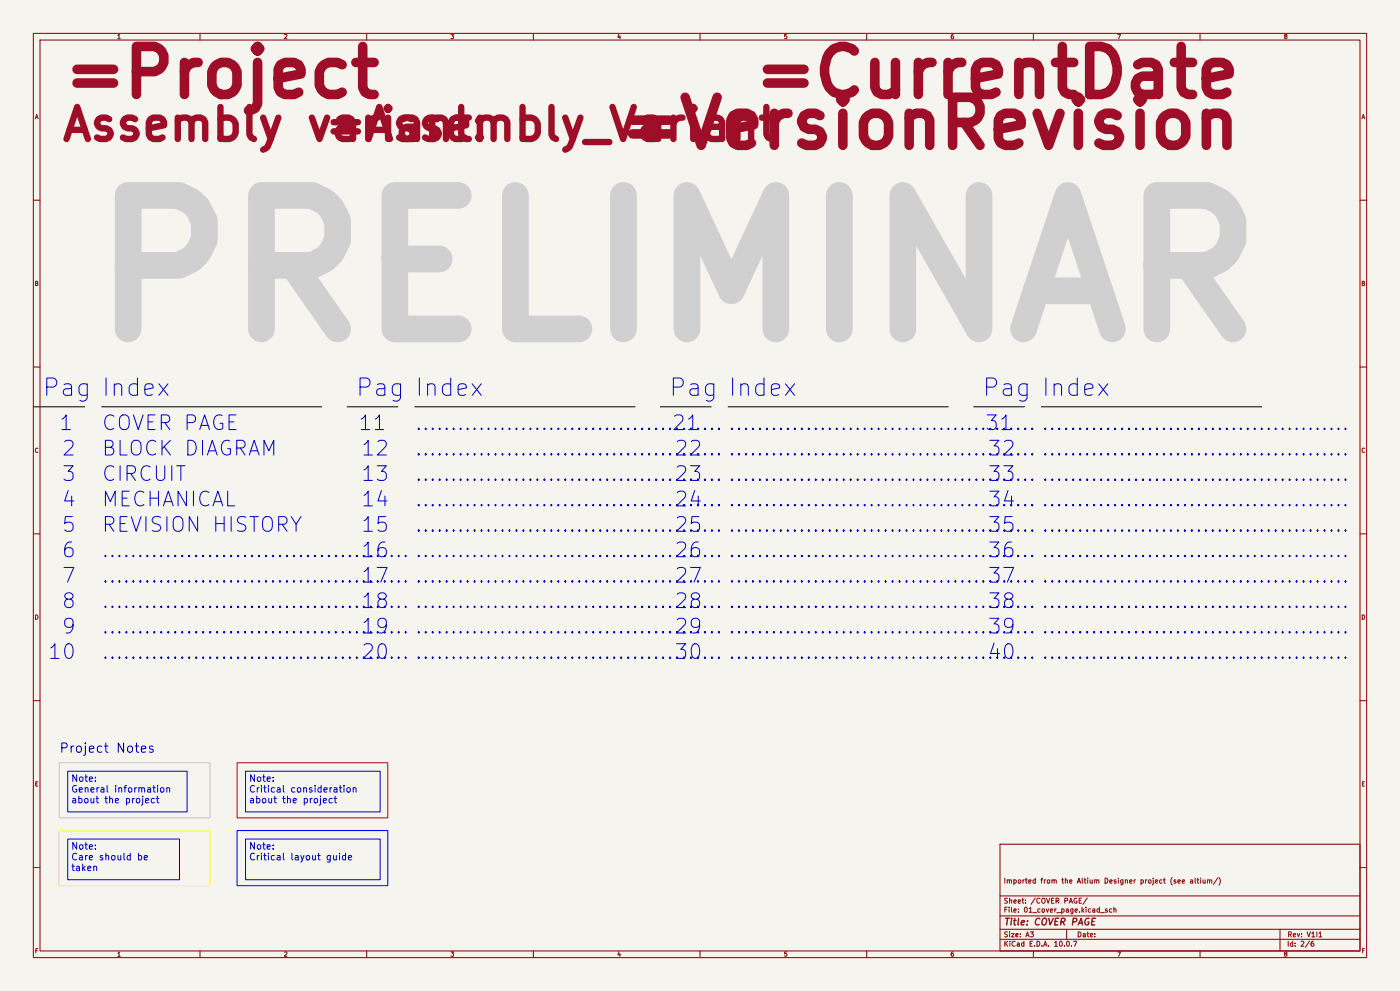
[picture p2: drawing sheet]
<svg xmlns="http://www.w3.org/2000/svg" width="420mm" height="297mm" viewBox="0 0 420 297" stroke-linecap="round" stroke-linejoin="round" font-family="sans-serif">
<defs><g id="words">
<g font-size="14.4" fill="#9e0e29">
<text x="18.2" y="32.7">=Project</text>
<text x="225.4" y="32.7">=CurrentDate</text>
<text x="184.9" y="47.9">=VersionRevision</text>
</g>
<g font-size="9.6" fill="#9e0e29">
<text x="18.1" y="44.6">Assembly variant:</text>
<text x="96.8" y="44.6">=Assembly_Variant</text>
</g>
<g font-size="5.2" fill="#0000c2">
<text x="12.3" y="120.1">Pag Index</text>
<text x="106.3" y="120.1">Pag Index</text>
<text x="200.2" y="120.1">Pag Index</text>
<text x="294.2" y="120.1">Pag Index</text>
</g>
<g font-size="4.4" fill="#0000c2">
<text x="17.3" y="130.1">1</text>
<text x="30.1" y="130.1">COVER PAGE</text>
<text x="107.1" y="130.1">11</text>
<text x="124.1" y="130.1">............................................ ............................................ ............................................</text>
<text x="201.1" y="130.1">21</text>
<text x="295.1" y="130.1">31</text>
<text x="18.1" y="137.7">2</text>
<text x="30.1" y="137.7">BLOCK DIAGRAM</text>
<text x="107.9" y="137.7">12</text>
<text x="124.1" y="137.7">............................................ ............................................ ............................................</text>
<text x="201.9" y="137.7">22</text>
<text x="295.9" y="137.7">32</text>
<text x="18.1" y="145.3">3</text>
<text x="30.1" y="145.3">CIRCUIT</text>
<text x="107.9" y="145.3">13</text>
<text x="124.1" y="145.3">............................................ ............................................ ............................................</text>
<text x="201.9" y="145.3">23</text>
<text x="295.9" y="145.3">33</text>
<text x="18.1" y="152.9">4</text>
<text x="30.1" y="152.9">MECHANICAL</text>
<text x="107.9" y="152.9">14</text>
<text x="124.1" y="152.9">............................................ ............................................ ............................................</text>
<text x="201.9" y="152.9">24</text>
<text x="295.9" y="152.9">34</text>
<text x="18.1" y="160.6">5</text>
<text x="30.1" y="160.6">REVISION HISTORY</text>
<text x="107.9" y="160.6">15</text>
<text x="124.1" y="160.6">............................................ ............................................ ............................................</text>
<text x="201.9" y="160.6">25</text>
<text x="295.9" y="160.6">35</text>
<text x="18.1" y="168.2">6</text>
<text x="30.1" y="168.2">............................................ ............................................ ............................................ ............................................</text>
<text x="107.9" y="168.2">16</text>
<text x="201.9" y="168.2">26</text>
<text x="295.9" y="168.2">36</text>
<text x="18.1" y="175.8">7</text>
<text x="30.1" y="175.8">............................................ ............................................ ............................................ ............................................</text>
<text x="107.9" y="175.8">17</text>
<text x="201.9" y="175.8">27</text>
<text x="295.9" y="175.8">37</text>
<text x="18.1" y="183.4">8</text>
<text x="30.1" y="183.4">............................................ ............................................ ............................................ ............................................</text>
<text x="107.9" y="183.4">18</text>
<text x="201.9" y="183.4">28</text>
<text x="295.9" y="183.4">38</text>
<text x="18.1" y="191">9</text>
<text x="30.1" y="191">............................................ ............................................ ............................................ ............................................</text>
<text x="107.9" y="191">19</text>
<text x="201.9" y="191">29</text>
<text x="295.9" y="191">39</text>
<text x="13.9" y="198.7">10</text>
<text x="30.1" y="198.7">............................................ ............................................ ............................................ ............................................</text>
<text x="107.9" y="198.7">20</text>
<text x="201.9" y="198.7">30</text>
<text x="295.9" y="198.7">40</text>
</g>
<text font-size="2.8" fill="#000080" x="17.6" y="226.3">Project Notes</text>
<g font-size="2" fill="#0000c2">
<text x="21.2" y="234.8">Note:</text>
<text x="21.2" y="238">General information</text>
<text x="74.5" y="234.8">Note:</text>
<text x="74.5" y="238">Critical consideration</text>
<text x="21.2" y="241.2">about the project</text>
<text x="74.5" y="241.2">about the project</text>
<text x="21.2" y="255.1">Note:</text>
<text x="74.5" y="255.1">Note:</text>
<text x="21.2" y="258.3">Care should be</text>
<text x="21.2" y="261.5">taken</text>
<text x="74.5" y="258.3">Critical layout guide</text>
</g>
<text font-size="2" fill="#840000" x="301" y="277.8">Title: COVER PAGE</text>
<g font-size="1.5" fill="#840000">
<text x="300.9" y="265.1">Imported from the Altium Designer project (see altium/)</text>
<text x="300.9" y="273.8">File: 01_cover_page.kicad_sch</text>
<text x="300.9" y="271.1">Sheet: /COVER PAGE/</text>
<text x="300.9" y="281.2">Size: A3</text>
<text x="322.9" y="281.2">Date:</text>
<text x="386" y="281.2">Rev: V1I1</text>
<text x="300.9" y="284">KiCad E.D.A. 10.0.7</text>
<text x="385.9" y="284">Id: 2/6</text>
</g>
<g font-size="1.3" fill="#840000">
<text x="35" y="12">1</text>
<text x="85" y="12">2</text>
<text x="135" y="12">3</text>
<text x="185" y="12">4</text>
<text x="235" y="12">5</text>
<text x="285" y="12">6</text>
<text x="335" y="12">7</text>
<text x="385" y="12">8</text>
<text x="10.3" y="36">A</text>
<text x="408.3" y="36">A</text>
<text x="10.2" y="86">B</text>
<text x="408.2" y="86">B</text>
<text x="10.2" y="136">C</text>
<text x="408.2" y="136">C</text>
<text x="10.2" y="186">D</text>
<text x="408.2" y="186">D</text>
<text x="10.3" y="236">E</text>
<text x="408.3" y="236">E</text>
<text x="10.3" y="286">F</text>
<text x="35" y="287">1</text>
<text x="85" y="287">2</text>
<text x="135" y="287">3</text>
<text x="185" y="287">4</text>
<text x="235" y="287">5</text>
<text x="285" y="287">6</text>
<text x="335" y="287">7</text>
<text x="385" y="287">8</text>
<text x="408.3" y="286">F</text>
</g>
</g></defs>
<path d="M0 0h420v297h-420z" fill="#f5f4ef" stroke="#f5f4ef" stroke-width=".3"/>
<g fill="none" stroke="#840000" stroke-width=".3">
<path d="M10 10h400v277h-400zM12 12h396v273h-396zM60 10v2M110 10v2M160 10v2M210 10v2M260 10v2M310 10v2M360 10v2M10 60h2M408 60h2M10 110h2"/>
<path d="M408 110h2M10 160h2M408 160h2M10 210h2M408 210h2M300 253h108v32h-108zM10 260h2M300 278.5h108M300 274.5h108M300 268.5h108M320 278.5v3M384 278.5v6.5"/>
<path d="M408 260h2M60 285v2M110 285v2M160 285v2M210 285v2M260 285v2M300 281.5h108M310 285v2M360 285v2"/>
</g>
<path d="M10.2 121.9h15.2M30.5 121.9h66M104.1 121.9h15.3M124.5 121.9h66M198.1 121.9h15.3M218.4 121.9h66.1M292.1 121.9h15.2M312.4 121.9h66.1" fill="none" stroke="#000" stroke-width=".3"/>
<path d="M20.3 231.1h35.8v12.2h-35.8zM73.7 231.1h40.3v12.2h-40.3zM20.3 251.5h33.5v12.2h-33.5zM73.7 251.5h40.3v12.2h-40.3z" fill="none" stroke="#0000c2" stroke-width=".3"/>
<path d="M17.8 248.9h45.2v16.5h-45.2z" fill="none" stroke="#ff0" stroke-width=".3"/>
<path d="M17.8 228.6h45.2v16.5h-45.2z" fill="none" stroke="#c6c3c6" stroke-width=".3"/>
<path d="M71.1 248.9h45.2v16.5h-45.2z" fill="none" stroke="#00f" stroke-width=".3"/>
<path d="M71.1 228.6h45.2v16.5h-45.2z" fill="none" stroke="#f00" stroke-width=".3"/>
<use href="#words"/>
</svg>
